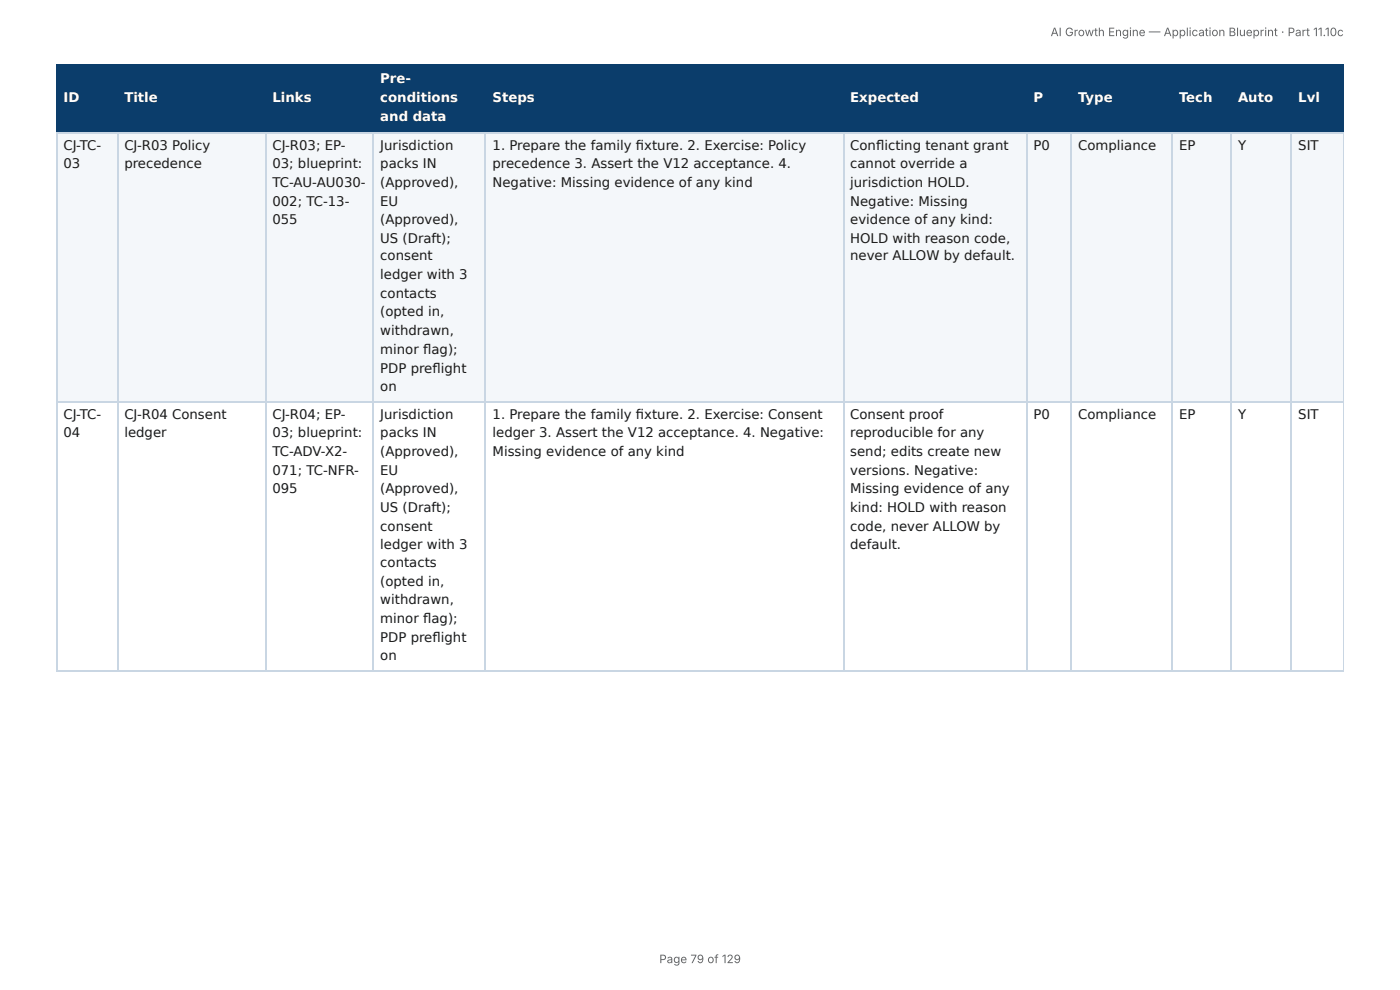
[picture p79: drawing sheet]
<svg xmlns="http://www.w3.org/2000/svg" width="297mm" height="210mm" viewBox="0 0 297 210" stroke-linecap="round" stroke-linejoin="round" font-family="sans-serif">
<defs><g id="words">
<g font-size="2.8" fill="#fff">
<text x="80.8" y="17.7">Pre-</text>
<text x="13.5" y="21.7">ID</text>
<text x="26.4" y="21.7">Title</text>
<text x="57.9" y="21.7">Links</text>
<text x="80.8" y="21.7">conditions</text>
<text x="104.6" y="21.7">Steps</text>
<text x="180.6" y="21.7">Expected</text>
<text x="219.5" y="21.7">P</text>
<text x="229" y="21.7">Type</text>
<text x="250.4" y="21.7">Tech</text>
<text x="262.9" y="21.7">Auto</text>
<text x="275.7" y="21.7">Lvl</text>
<text x="80.8" y="25.7">and data</text>
</g>
<g font-size="2.8" fill="#1a1a1a">
<text x="13.5" y="31.7">CJ-TC-</text>
<text x="13.5" y="35.7">03</text>
<text x="26.4" y="31.7">CJ-R03 Policy</text>
<text x="26.4" y="35.7">precedence</text>
<text x="57.9" y="31.7">CJ-R03; EP-</text>
<text x="57.9" y="35.7">03; blueprint:</text>
<text x="80.8" y="31.7">Jurisdiction</text>
<text x="80.8" y="35.7">packs IN</text>
<text x="104.6" y="31.7">1. Prepare the family fi xture. 2. Exercise: Policy</text>
<text x="104.6" y="35.7">precedence 3. Assert the V12 acceptance. 4.</text>
<text x="180.6" y="31.7">Confl icting tenant grant</text>
<text x="180.6" y="35.7">cannot override a</text>
<text x="219.5" y="31.7">P0</text>
<text x="229" y="31.7">Compliance</text>
<text x="250.4" y="31.7">EP</text>
<text x="262.9" y="31.7">Y</text>
<text x="275.7" y="31.7">SIT</text>
<text x="57.9" y="39.7">TC-AU-AU030-</text>
<text x="80.8" y="39.7">(Approved),</text>
<text x="104.6" y="39.7">Negative: Missing evidence of any kind</text>
<text x="180.6" y="39.7">jurisdiction HOLD.</text>
<text x="57.9" y="43.7">002; TC-13-</text>
<text x="57.9" y="47.6">055</text>
<text x="80.8" y="43.7">EU</text>
<text x="80.8" y="47.6">(Approved),</text>
<text x="180.6" y="43.7">Negative: Missing</text>
<text x="180.6" y="47.6">evidence of any kind:</text>
<text x="80.8" y="51.6">US (Draft);</text>
<text x="180.6" y="51.6">HOLD with reason code,</text>
<text x="80.8" y="55.3">consent</text>
<text x="80.8" y="59.3">ledger with 3</text>
<text x="180.6" y="55.3">never ALLOW by default.</text>
<text x="80.8" y="63.2">contacts</text>
<text x="80.8" y="67.2">(opted in,</text>
<text x="80.8" y="71.2">withdrawn,</text>
<text x="80.8" y="75.1">minor fl ag);</text>
<text x="80.8" y="79.1">PDP prefl ight</text>
<text x="80.8" y="83.1">on</text>
<text x="13.5" y="88.9">CJ-TC-</text>
<text x="26.4" y="88.9">CJ-R04 Consent</text>
<text x="57.9" y="88.9">CJ-R04; EP-</text>
<text x="80.8" y="88.9">Jurisdiction</text>
<text x="104.6" y="88.9">1. Prepare the family fi xture. 2. Exercise: Consent</text>
<text x="180.6" y="88.9">Consent proof</text>
<text x="219.5" y="88.9">P0</text>
<text x="229" y="88.9">Compliance</text>
<text x="250.4" y="88.9">EP</text>
<text x="262.9" y="88.9">Y</text>
<text x="275.7" y="88.9">SIT</text>
<text x="13.5" y="92.9">04</text>
<text x="26.4" y="92.9">ledger</text>
<text x="57.9" y="92.9">03; blueprint:</text>
<text x="80.8" y="92.9">packs IN</text>
<text x="104.6" y="92.9">ledger 3. Assert the V12 acceptance. 4. Negative:</text>
<text x="180.6" y="92.9">reproducible for any</text>
<text x="57.9" y="96.8">TC-ADV-X2-</text>
<text x="57.9" y="100.8">071; TC-NFR-</text>
<text x="80.8" y="96.8">(Approved),</text>
<text x="80.8" y="100.8">EU</text>
<text x="104.6" y="96.8">Missing evidence of any kind</text>
<text x="180.6" y="96.8">send; edits create new</text>
<text x="180.6" y="100.8">versions. Negative:</text>
<text x="57.9" y="104.8">095</text>
<text x="80.8" y="104.8">(Approved),</text>
<text x="180.6" y="104.8">Missing evidence of any</text>
<text x="80.8" y="108.7">US (Draft);</text>
<text x="80.8" y="112.7">consent</text>
<text x="180.6" y="108.7">kind: HOLD with reason</text>
<text x="180.6" y="112.7">code, never ALLOW by</text>
<text x="80.8" y="116.7">ledger with 3</text>
<text x="180.6" y="116.7">default.</text>
<text x="80.8" y="120.4">contacts</text>
<text x="80.8" y="124.4">(opted in,</text>
<text x="80.8" y="128.3">withdrawn,</text>
<text x="80.8" y="132.3">minor fl ag);</text>
<text x="80.8" y="136.3">PDP prefl ight</text>
<text x="80.8" y="140.2">on</text>
</g>
<g font-size="2.5" fill="#666">
<text x="223.1" y="7.7">AI Growth Engine — Application Blueprint · Part 11.10c</text>
<text x="140" y="204.5">Page 79 of 129</text>
</g>
</g></defs>
<g fill="#0b3d6b">
<path d="M12.2 14h12.7v14h-12.7z"/>
<path d="M24.9 14h31.5v14h-31.5z"/>
<path d="M56.4 14h23v14h-23z"/>
<path d="M79.4 14h23.8v14h-23.8z"/>
<path d="M103.2 14h75.9v14h-75.9z"/>
<path d="M179.1 14h38.9v14h-38.9z"/>
<path d="M218 14h9.5v14h-9.5z"/>
<path d="M227.5 14h21.5v14h-21.5z"/>
<path d="M249 14h12.4v14h-12.4z"/>
<path d="M261.4 14h13v14h-13z"/>
<path d="M274.4 14h11v14h-11z"/>
</g>
<g fill="#f4f7fa">
<path d="M12.2 28h12.7v57.2h-12.7z"/>
<path d="M24.9 28h31.5v57.2h-31.5z"/>
<path d="M56.4 28h23v57.2h-23z"/>
<path d="M79.4 28h23.8v57.2h-23.8z"/>
<path d="M103.2 28h75.9v57.2h-75.9z"/>
<path d="M179.1 28h38.9v57.2h-38.9z"/>
<path d="M218 28h9.5v57.2h-9.5z"/>
<path d="M227.5 28h21.5v57.2h-21.5z"/>
<path d="M249 28h12.4v57.2h-12.4z"/>
<path d="M261.4 28h13v57.2h-13z"/>
<path d="M274.4 28h11v57.2h-11z"/>
</g>
<g fill="none" stroke="#0b3d6b" stroke-width=".26">
<path d="M11.9 13.9h273.5M12 13.8v14.5M25 13.8v14.5M56.5 13.8v14.5M79.2 13.8v14.5M103.1 13.8v14.5M179.3 13.8v14.5M218.1 13.8v14.5M227.4 13.8v14.5M248.8 13.8v14.5M261.5 13.8v14.5M274.2 13.8v14.5"/>
<path d="M11.9 28.2h273.5"/>
</g>
<path d="M285.3 13.8v14.5" fill="none" stroke="#0b3d6b" stroke-width=".21"/>
<g fill="none" stroke="#c9d6e3" stroke-width=".26">
<path d="M11.9 28.2h273.5M12 28.3v114.3M25 28.3v114.3M56.5 28.3v114.3M79.2 28.3v114.3M103.1 28.3v114.3M179.3 28.3v114.3M218.1 28.3v114.3M227.4 28.3v114.3M248.8 28.3v114.3M261.5 28.3v114.3M274.2 28.3v114.3"/>
<path d="M11.9 85.3h273.5M11.9 142.5h273.5"/>
</g>
<path d="M285.3 28.3v114.3" fill="none" stroke="#c9d6e3" stroke-width=".21"/>
<use href="#words"/>
</svg>
